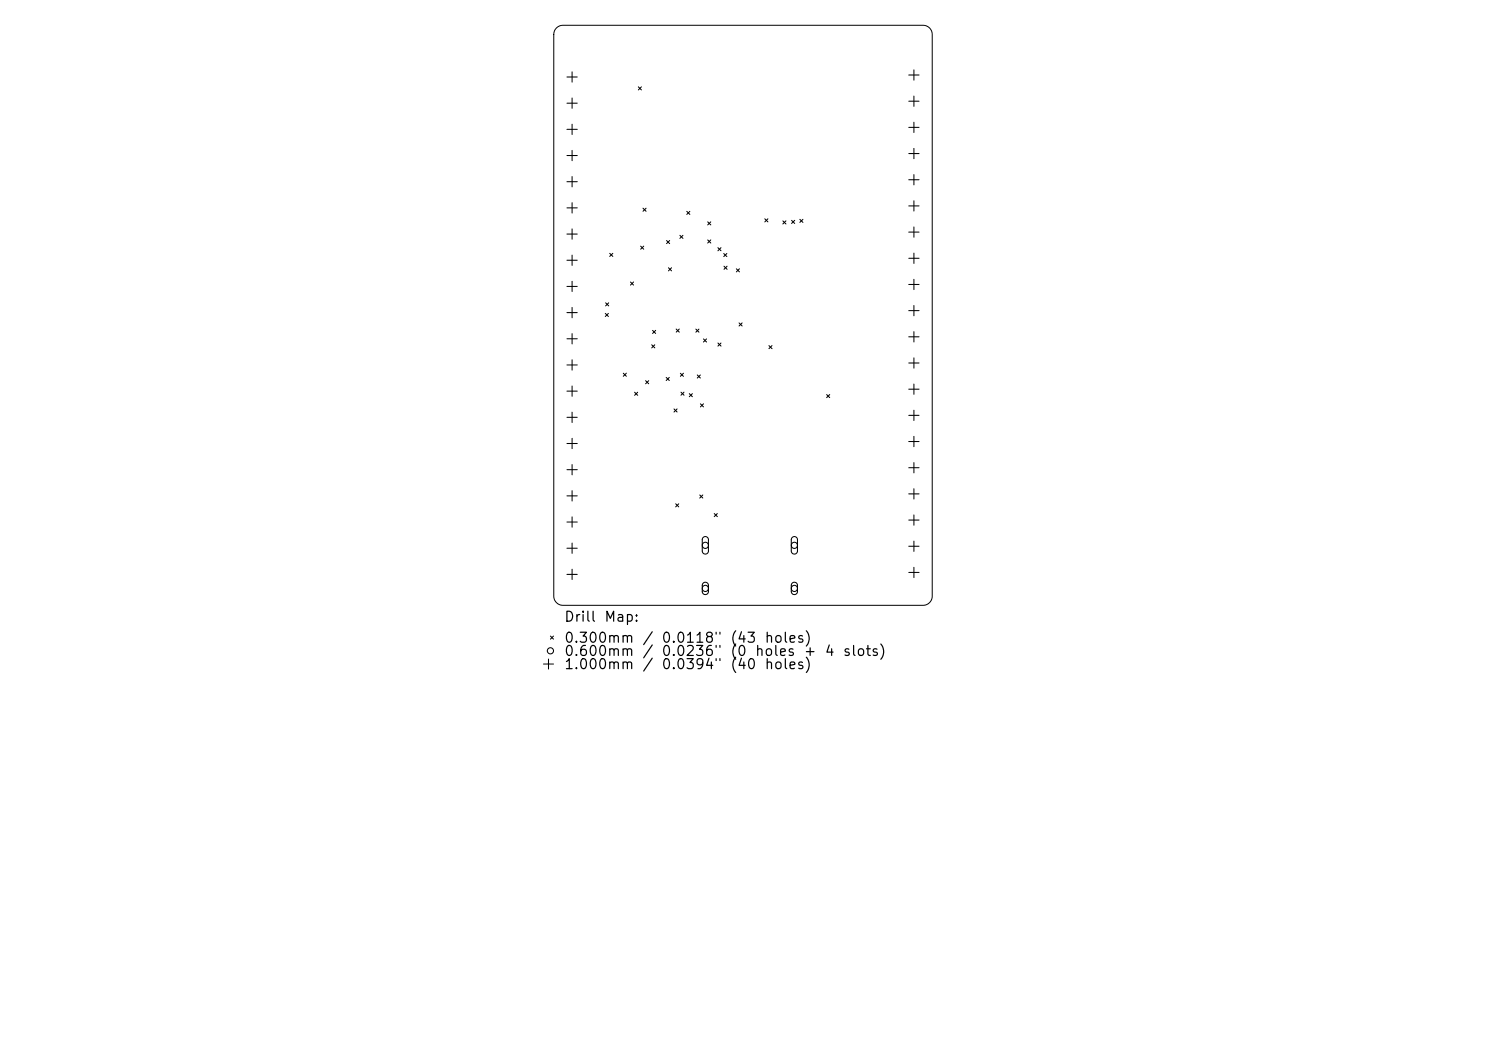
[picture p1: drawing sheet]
<svg xmlns="http://www.w3.org/2000/svg" width="297mm" height="210mm" viewBox="0 0 297 210" stroke-linecap="round" stroke-linejoin="round" font-family="sans-serif">
<defs><g id="words">
<g font-size="2">
<text x="112.6" y="124.7">Drill</text>
<text x="120.6" y="124.7">Map:</text>
<text x="112.6" y="128.9">0.300mm</text>
<text x="112.6" y="131.6">0.600mm</text>
<text x="128.3" y="128.9">/</text>
<text x="132.1" y="128.9">0.0118&quot;</text>
<text x="132.1" y="131.6">0.0236&quot;</text>
<text x="145.8" y="128.9">(43</text>
<text x="145.8" y="131.6">(0</text>
<text x="150.8" y="131.6">holes</text>
<text x="152.7" y="128.9">holes)</text>
<text x="160.5" y="131.6">+</text>
<text x="164.7" y="131.6">4</text>
<text x="168.3" y="131.6">slots)</text>
<text x="112.6" y="134.2">1.000mm</text>
<text x="128.3" y="134.2">/</text>
<text x="132.1" y="134.2">0.0394&quot;</text>
<text x="145.8" y="134.2">(40</text>
<text x="152.7" y="134.2">holes)</text>
</g>
</g></defs>
<path d="M111.2 5.6l.7-.4 .6-.1h72a1.83 1.83 0 0 1 1.8 1.8v112.2a1.83 1.83 0 0 1-1.8 1.9h-72a1.83 1.83 0 0 1-1.8-1.9v-112.2l.2-.8z" fill="none" stroke="#000" stroke-width=".2"/>
<g fill="none" stroke="#000" stroke-width=".21">
<path d="M113.3 15.4h2.1M114.3 14.4v2M114.3 19.6v2M127.6 17.4l.6 .6M128.2 17.4l-.6 .6M181.6 15h2.1M182.7 14v2M182.7 19.2v2.1M113.3 20.6h2.1M113.3 25.8h2.1M113.3 31.1h2.1M113.3 36.3h2.1"/>
<path d="M114.3 24.8v2.1M114.3 30v2.1M114.3 35.3v2M181.6 20.2h2.1M181.6 25.5h2.1M181.6 30.7h2.1M181.6 35.9h2.1M182.7 24.4v2.1M182.7 29.7v2M182.7 34.9v2M113.3 41.5h2.1M113.3 46.8h2.1"/>
<path d="M113.3 52h2.1M113.3 57.2h2.1M114.3 40.5v2.1M114.3 45.7v2.1M114.3 51v2M114.3 56.2v2.1M121.9 50.6l.6 .6M122.5 50.6l-.6 .6M126 56.3l.6 .7M126.6 56.3l-.6 .7M128 49.2l.7 .6M128.5 41.6l.6 .6"/>
<path d="M128.7 49.2l-.7 .6M129.1 41.6l-.6 .6M133.2 48.1l.6 .6M133.6 53.5l.6 .6M133.8 48.1l-.6 .6M134.2 53.5l-.6 .6M135.9 47l.6 .6M136.5 47l-.6 .6M137.3 42.2l.6 .6M137.9 42.2l-.6 .6M141.4 44.3l.7 .6M141.4 47.9l.7 .7"/>
<path d="M142.1 44.3l-.7 .6M142.1 47.9l-.7 .7M143.5 49.5l.6 .6M144.1 49.5l-.6 .6M144.7 50.7l.6 .6M144.7 53.2l.6 .6M145.3 50.7l-.6 .6M145.3 53.2l-.6 .6M147.2 53.7l.6 .6M147.8 53.7l-.6 .6M152.9 43.7l.6 .6M153.5 43.7l-.6 .6"/>
<path d="M156.5 44.1l.6 .7M157.1 44.1l-.6 .7M158.2 44l.6 .6M158.8 44l-.6 .6M159.9 43.8l.6 .6M160.5 43.8l-.6 .6M181.6 41.1h2.1M181.6 46.4h2.1M181.6 51.6h2.1M181.6 56.8h2.1M182.7 40.1v2.1M182.7 45.3v2.1"/>
<path d="M182.7 50.6v2M182.7 55.8v2.1M113.3 62.5h2.1M113.3 67.7h2.1M113.3 72.9h2.1M113.3 78.2h2.1M114.3 61.4v2.1M114.3 66.7v2M114.3 71.9v2.1M114.3 77.1v2.1M121 62.6l.6 .6M121 60.5l.7 .6"/>
<path d="M121.6 62.6l-.6 .6M121.7 60.5l-.7 .6M124.6 74.6l.6 .6M125.2 74.6l-.6 .6M126.8 78.4l.7 .6M127.5 78.4l-.7 .6M129 76.1l.7 .6M129.7 76.1l-.7 .6M130.3 68.9l.6 .6M130.4 66l.6 .6M130.9 68.9l-.6 .6M131 66l-.6 .6"/>
<path d="M133.1 75.4l.7 .6M133.8 75.4l-.7 .6M135.1 65.7l.7 .7M135.8 65.7l-.7 .7M136 74.6l.6 .6M136.1 78.4l.6 .6M136.6 74.6l-.6 .6M136.7 78.4l-.6 .6M137.8 78.7l.6 .6M138.4 78.7l-.6 .6M139.1 65.8l.6 .6M139.4 74.9l.6 .6"/>
<path d="M139.7 65.8l-.6 .6M140 74.9l-.6 .6M140.6 67.7l.6 .6M141.2 67.7l-.6 .6M143.5 68.5l.6 .7M144.1 68.5l-.6 .7M147.7 64.5l.6 .6M148.3 64.5l-.6 .6M153.7 69.1l.6 .6M154.3 69.1l-.6 .6M165.2 78.8l.6 .7M165.8 78.8l-.6 .7"/>
<path d="M181.6 62.1h2.1M181.6 67.3h2.1M181.6 72.5h2.1M181.6 77.8h2.1M182.7 61v2.1M182.7 66.3v2M182.7 71.5v2.1M182.7 76.7v2.1M113.3 83.4h2.1M113.3 88.6h2.1M113.3 93.8h2.1M113.3 99.1h2.1"/>
<path d="M114.3 82.4v2M114.3 87.6v2M114.3 92.8v2.1M114.3 98.1v2M134.7 81.7l.6 .6M135.3 81.7l-.6 .6M139.9 98.9l.6 .6M140 80.7l.6 .6M140.5 98.9l-.6 .6M140.6 80.7l-.6 .6M181.6 83h2.1M181.6 88.2h2.1"/>
<path d="M181.6 93.5h2.1M181.6 98.7h2.1M182.7 82v2M182.7 87.2v2.1M182.7 92.4v2.1M182.7 97.7v2M113.3 104.3h2.1M113.3 109.5h2.1M113.3 114.8h2.1M114.3 103.3v2M114.3 108.5v2.1M114.3 113.7v2.1"/>
<path d="M135 100.7l.7 .6M135.7 100.7l-.7 .6M140.5 107.4l.6-.2 .5 .5v2.5l-.2 .3-.3 .2-.5-.1-.2-.4v-2.4zM140.5 116.5l.6-.1 .5 .4v1.5l-.5 .5-.4-.1-.3-.3v-1.5zM142.8 102.6l.6 .6M143.4 102.6l-.6 .6M158.3 107.4l.6-.2 .5 .5v2.5l-.2 .3-.3 .2-.5-.1-.2-.4v-2.4zM158.3 116.5l.6-.1 .5 .4v1.5l-.5 .5-.4-.1-.3-.3v-1.5zM181.6 103.9h2.1M181.6 109.2h2.1M181.6 114.4h2.1M182.7 102.9v2"/>
<path d="M182.7 108.1v2.1M182.7 113.4v2M108.6 132.7h2M109.6 131.7v2M110 127.1l.6 .6M110.6 127.1l-.6 .6"/>
<circle cx="141" cy="117.6" r=".62"/>
<circle cx="141" cy="109" r=".62"/>
<circle cx="158.8" cy="117.6" r=".62"/>
<circle cx="158.8" cy="109" r=".62"/>
<circle cx="110" cy="130" r=".62"/>
</g>
<use href="#words"/>
</svg>
